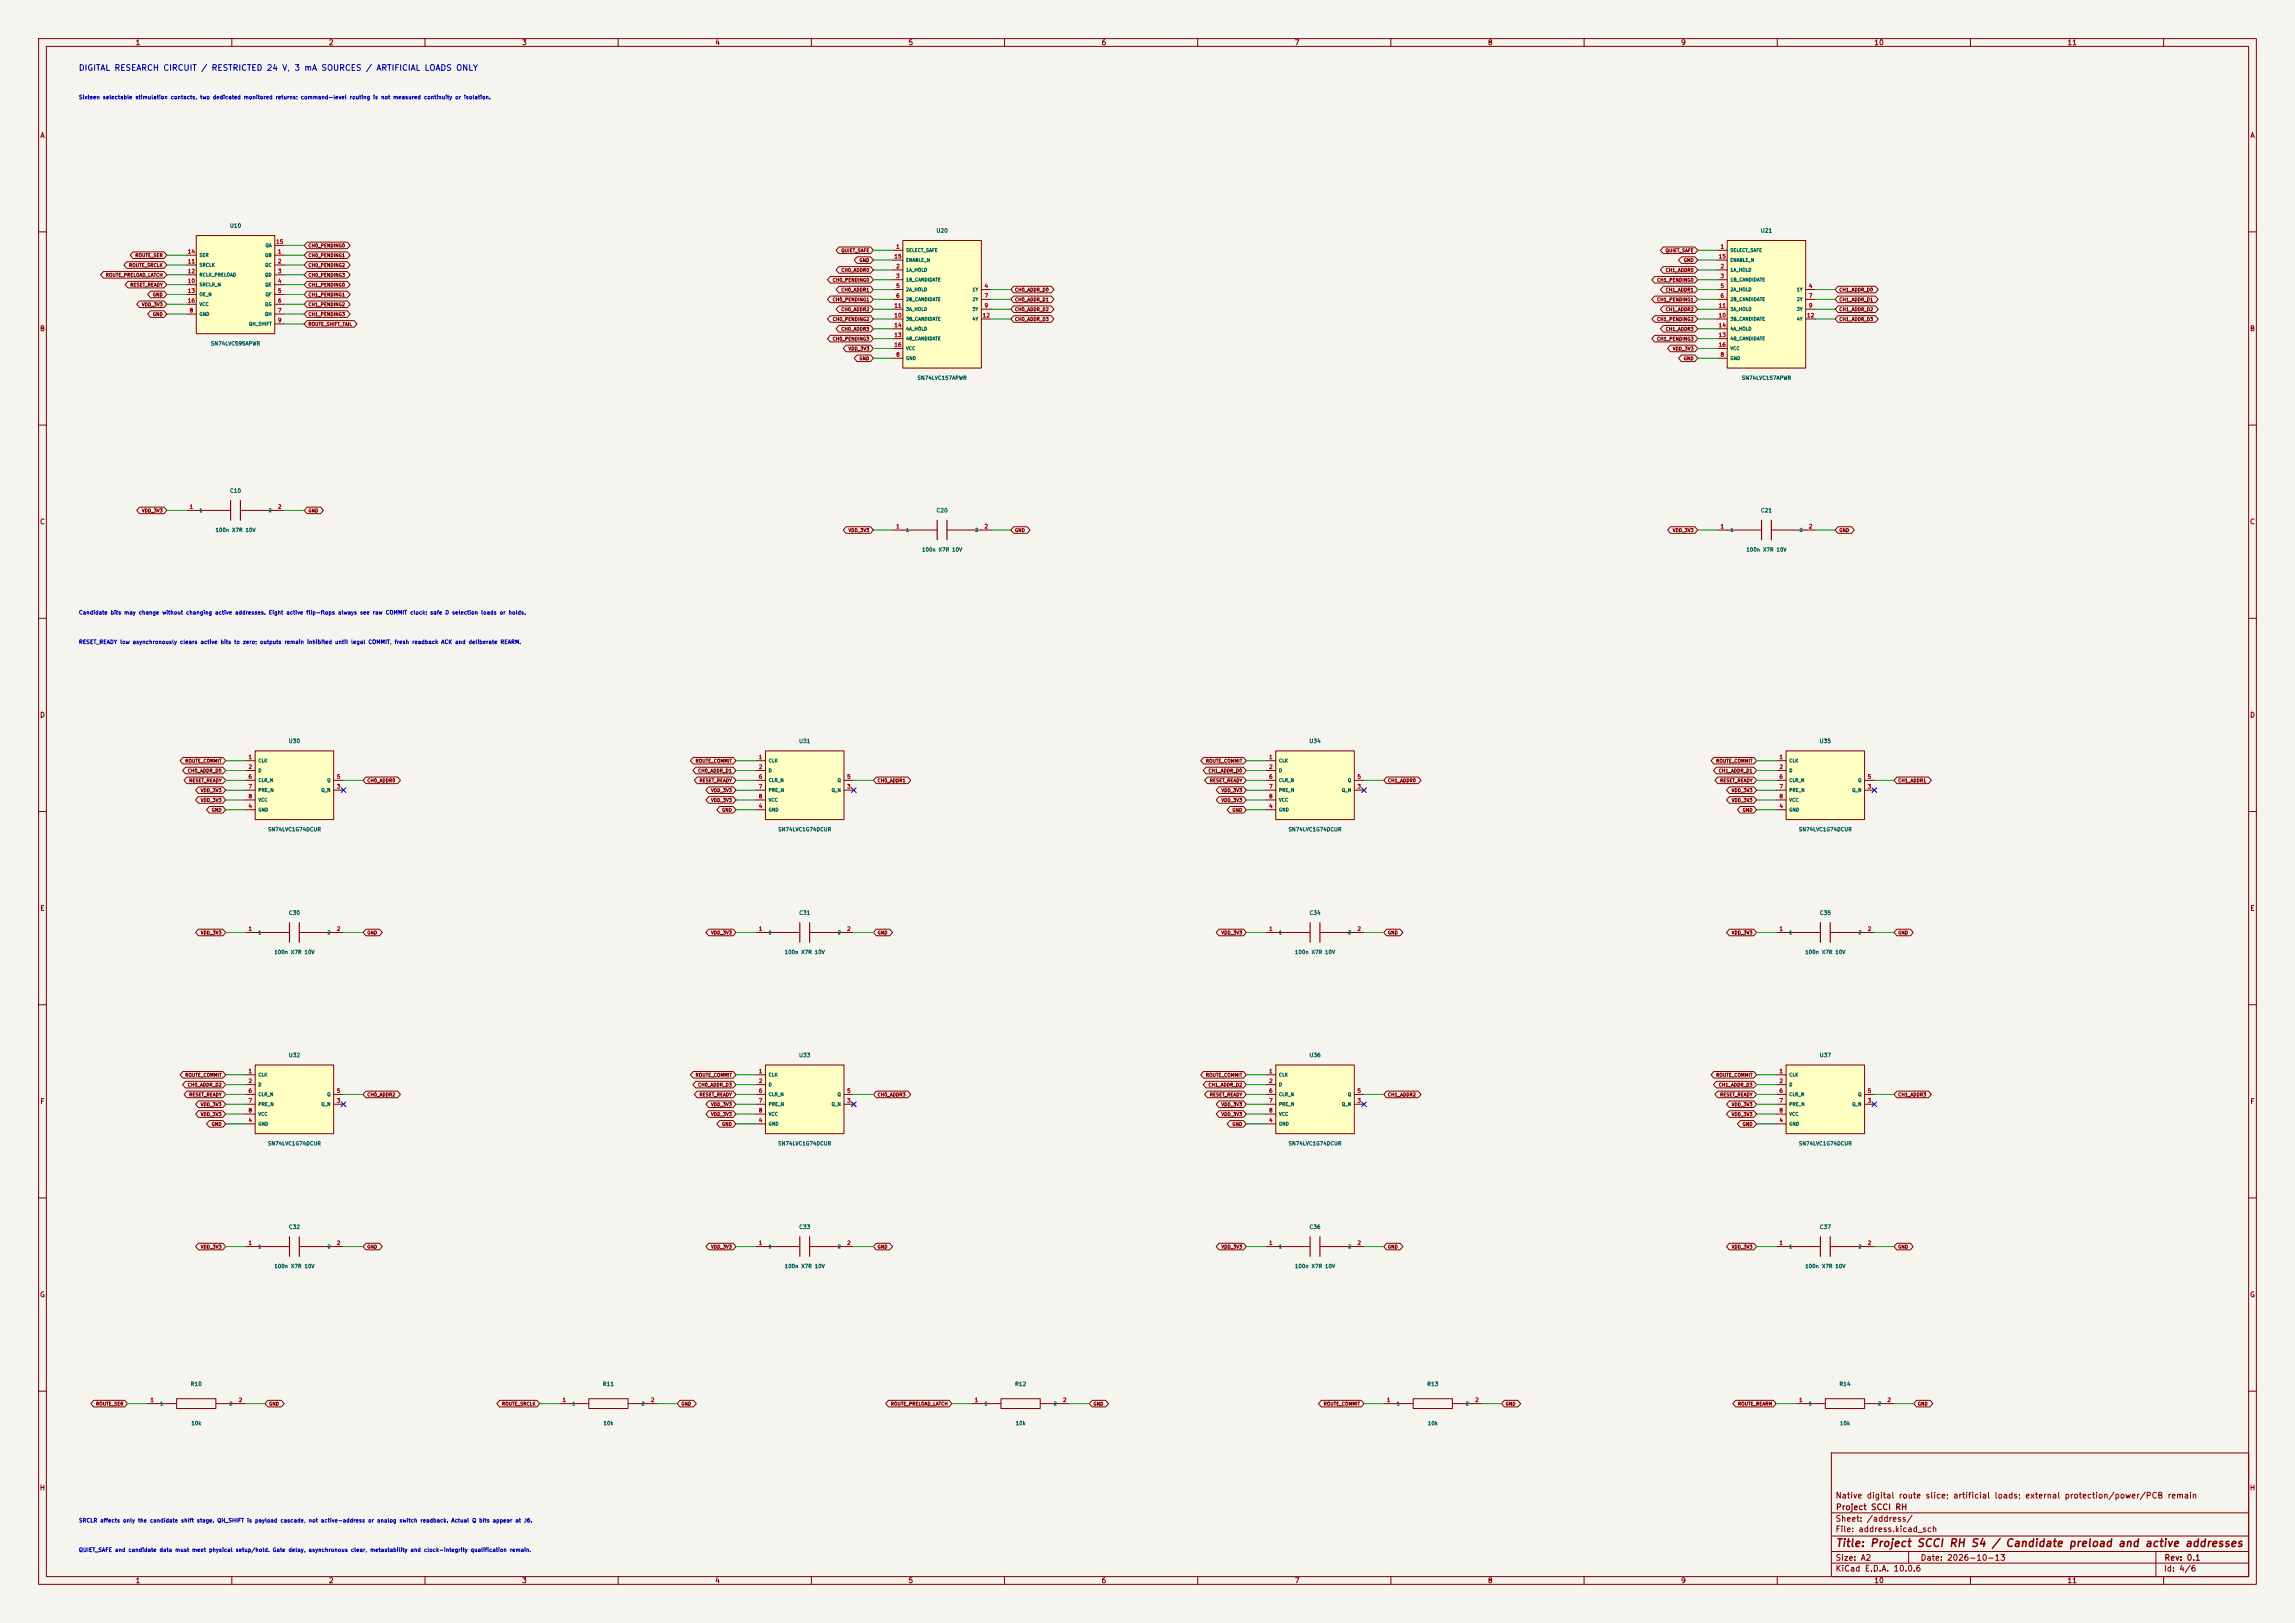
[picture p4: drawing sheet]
<svg xmlns="http://www.w3.org/2000/svg" width="594mm" height="420mm" viewBox="0 0 594 420" stroke-linecap="round" stroke-linejoin="round" font-family="sans-serif">
<defs><g id="words">
<text font-size="2" fill="#840000" x="475" y="400.8">Title: Project SCCI RH S4 / Candidate preload and active addresses</text>
<text font-size="1.5" fill="#0000c2" x="20.3" y="18.7">DIGITAL RESEARCH CIRCUIT / RESTRICTED 24 V, 3 mA SOURCES / ARTIFICIAL LOADS ONLY</text>
<g font-size="1.5" fill="#840000">
<text x="475" y="388.1">Native digital route slice; artificial loads; external protection/power/PCB remain</text>
<text x="475" y="394.1">Sheet: /address/</text>
<text x="475.1" y="391.1">Project SCCI RH</text>
<text x="475" y="396.8">File: address.kicad_sch</text>
<text x="475" y="407">KiCad E.D.A. 10.0.6</text>
<text x="475" y="404.2">Size: A2</text>
<text x="497" y="404.2">Date: 2026-10-13</text>
<text x="560" y="407">Id: 4/6</text>
<text x="560.1" y="404.2">Rev: 0.1</text>
</g>
<g font-size="1.3" fill="#840000">
<text x="35" y="12">1</text>
<text x="85" y="12">2</text>
<text x="135" y="12">3</text>
<text x="185" y="12">4</text>
<text x="235" y="12">5</text>
<text x="285" y="12">6</text>
<text x="335" y="12">7</text>
<text x="385" y="12">8</text>
<text x="435" y="12">9</text>
<text x="485" y="12">10</text>
<text x="535" y="12">11</text>
<text x="10.3" y="36">A</text>
<text x="582.3" y="36">A</text>
<text x="10.2" y="86">B</text>
<text x="582.2" y="86">B</text>
<text x="10.2" y="136">C</text>
<text x="582.2" y="136">C</text>
<text x="10.2" y="186">D</text>
<text x="582.2" y="186">D</text>
<text x="10.3" y="236">E</text>
<text x="582.3" y="236">E</text>
<text x="10.3" y="286">F</text>
<text x="582.3" y="286">F</text>
<text x="10.2" y="336">G</text>
<text x="582.2" y="336">G</text>
<text x="10.2" y="386">H</text>
<text x="582.2" y="386">H</text>
<text x="35" y="410">1</text>
<text x="85" y="410">2</text>
<text x="135" y="410">3</text>
<text x="185" y="410">4</text>
<text x="235" y="410">5</text>
<text x="285" y="410">6</text>
<text x="335" y="410">7</text>
<text x="385" y="410">8</text>
<text x="435" y="410">9</text>
<text x="485" y="410">10</text>
<text x="535" y="410">11</text>
</g>
<g font-size="1" fill="#0000c2">
<text x="20.3" y="25.9">Sixteen selectable stimulation contacts, two dedicated monitored returns; command-level routing is not measured continuity or isolation.</text>
<text x="20.3" y="159.3">Candidate bits may change without changing active addresses. Eight active flip-flops always see raw COMMIT clock; safe D selection loads or holds.</text>
<text x="20.3" y="166.9">RESET_READY low asynchronously clears active bits to zero; outputs remain inhibited until legal COMMIT, fresh readback ACK and deliberate REARM.</text>
<text x="20.3" y="394.2">SRCLR affects only the candidate shift stage. QH_SHIFT is payload cascade, not active-address or analog switch readback. Actual Q bits appear at J6.</text>
<text x="20.3" y="401.8">QUIET_SAFE and candidate data must meet physical setup/hold. Gate delay, asynchronous clear, metastability and clock-integrity qualification remain.</text>
</g>
<g font-size="1" fill="#006464">
<text x="59.4" y="59.2">U10</text>
<text x="242.3" y="60.4">U20</text>
<text x="455.6" y="60.4">U21</text>
<text x="54.5" y="89.6">SN74LVC595APWR</text>
<text x="237.4" y="98.5">SN74LVC157APWR</text>
<text x="450.7" y="98.5">SN74LVC157APWR</text>
<text x="59.4" y="127.8">C10</text>
<text x="55.7" y="137.9">100n X7R 10V</text>
<text x="242.3" y="132.8">C20</text>
<text x="455.6" y="132.8">C21</text>
<text x="238.5" y="143">100n X7R 10V</text>
<text x="451.9" y="143">100n X7R 10V</text>
<text x="74.6" y="192.5">U30</text>
<text x="206.7" y="192.5">U31</text>
<text x="338.8" y="192.5">U34</text>
<text x="470.9" y="192.5">U35</text>
<text x="69.2" y="215.3">SN74LVC1G74DCUR</text>
<text x="201.3" y="215.3">SN74LVC1G74DCUR</text>
<text x="333.4" y="215.3">SN74LVC1G74DCUR</text>
<text x="465.5" y="215.3">SN74LVC1G74DCUR</text>
<text x="74.6" y="237">C30</text>
<text x="206.7" y="237">C31</text>
<text x="338.8" y="237">C34</text>
<text x="470.9" y="237">C35</text>
<text x="70.9" y="247.1">100n X7R 10V</text>
<text x="203" y="247.1">100n X7R 10V</text>
<text x="335.1" y="247.1">100n X7R 10V</text>
<text x="467.1" y="247.1">100n X7R 10V</text>
<text x="74.6" y="273.8">U32</text>
<text x="206.7" y="273.8">U33</text>
<text x="338.8" y="273.8">U36</text>
<text x="470.9" y="273.8">U37</text>
<text x="69.2" y="296.6">SN74LVC1G74DCUR</text>
<text x="201.3" y="296.6">SN74LVC1G74DCUR</text>
<text x="333.4" y="296.6">SN74LVC1G74DCUR</text>
<text x="465.5" y="296.6">SN74LVC1G74DCUR</text>
<text x="74.6" y="318.3">C32</text>
<text x="206.7" y="318.3">C33</text>
<text x="338.8" y="318.3">C36</text>
<text x="470.9" y="318.3">C37</text>
<text x="70.9" y="328.4">100n X7R 10V</text>
<text x="203" y="328.4">100n X7R 10V</text>
<text x="335.1" y="328.4">100n X7R 10V</text>
<text x="467.1" y="328.4">100n X7R 10V</text>
<text x="49.2" y="358.9">R10</text>
<text x="155.9" y="358.9">R11</text>
<text x="262.6" y="358.9">R12</text>
<text x="369.3" y="358.9">R13</text>
<text x="476" y="358.9">R14</text>
<text x="49.4" y="369">10k</text>
<text x="156.1" y="369">10k</text>
<text x="262.8" y="369">10k</text>
<text x="369.5" y="369">10k</text>
<text x="476.1" y="369">10k</text>
</g>
<g font-size="1" fill="#a90000">
<text x="48.5" y="65.9">14</text>
<text x="71.3" y="63.3">15</text>
<text x="71.8" y="65.9">1</text>
<text x="231.8" y="64.6">1</text>
<text x="445.2" y="64.6">1</text>
<text x="48.5" y="68.4">11</text>
<text x="48.5" y="70.9">12</text>
<text x="71.8" y="68.4">2</text>
<text x="71.8" y="70.9">3</text>
<text x="231.4" y="67.1">15</text>
<text x="231.8" y="69.7">2</text>
<text x="444.7" y="67.1">15</text>
<text x="445.2" y="69.7">2</text>
<text x="48.5" y="73.5">10</text>
<text x="48.5" y="76">13</text>
<text x="71.8" y="73.5">4</text>
<text x="71.8" y="76">5</text>
<text x="231.8" y="72.2">3</text>
<text x="231.8" y="74.7">5</text>
<text x="231.8" y="77.3">6</text>
<text x="254.7" y="74.7">4</text>
<text x="254.7" y="77.3">7</text>
<text x="445.2" y="72.2">3</text>
<text x="445.2" y="74.7">5</text>
<text x="445.2" y="77.3">6</text>
<text x="468.1" y="74.7">4</text>
<text x="468.1" y="77.3">7</text>
<text x="48.5" y="78.6">16</text>
<text x="49" y="81.1">8</text>
<text x="71.8" y="78.6">6</text>
<text x="71.8" y="81.1">7</text>
<text x="71.8" y="83.6">9</text>
<text x="231.4" y="82.4">10</text>
<text x="231.4" y="79.8">11</text>
<text x="254.2" y="82.4">12</text>
<text x="254.7" y="79.8">9</text>
<text x="444.7" y="82.4">10</text>
<text x="444.7" y="79.8">11</text>
<text x="467.6" y="82.4">12</text>
<text x="468.1" y="79.8">9</text>
<text x="231.4" y="87.4">13</text>
<text x="231.4" y="84.9">14</text>
<text x="231.4" y="90">16</text>
<text x="444.7" y="87.4">13</text>
<text x="444.7" y="84.9">14</text>
<text x="444.7" y="90">16</text>
<text x="231.8" y="92.5">8</text>
<text x="445.2" y="92.5">8</text>
<text x="49" y="131.9">1</text>
<text x="71.8" y="131.9">2</text>
<text x="231.8" y="137">1</text>
<text x="254.7" y="137">2</text>
<text x="445.2" y="137">1</text>
<text x="468.1" y="137">2</text>
<text x="64.2" y="196.7">1</text>
<text x="196.3" y="196.7">1</text>
<text x="328.4" y="196.7">1</text>
<text x="460.4" y="196.7">1</text>
<text x="64.2" y="199.2">2</text>
<text x="64.2" y="201.7">6</text>
<text x="87.1" y="201.7">5</text>
<text x="196.3" y="199.2">2</text>
<text x="196.3" y="201.7">6</text>
<text x="219.1" y="201.7">5</text>
<text x="328.4" y="199.2">2</text>
<text x="328.4" y="201.7">6</text>
<text x="351.2" y="201.7">5</text>
<text x="460.4" y="199.2">2</text>
<text x="460.4" y="201.7">6</text>
<text x="483.3" y="201.7">5</text>
<text x="64.2" y="209.4">4</text>
<text x="64.2" y="204.3">7</text>
<text x="64.2" y="206.8">8</text>
<text x="87.1" y="204.3">3</text>
<text x="196.3" y="209.4">4</text>
<text x="196.3" y="204.3">7</text>
<text x="196.3" y="206.8">8</text>
<text x="219.1" y="204.3">3</text>
<text x="328.4" y="209.4">4</text>
<text x="328.4" y="204.3">7</text>
<text x="328.4" y="206.8">8</text>
<text x="351.2" y="204.3">3</text>
<text x="460.4" y="209.4">4</text>
<text x="460.4" y="204.3">7</text>
<text x="460.4" y="206.8">8</text>
<text x="483.3" y="204.3">3</text>
<text x="64.2" y="241.1">1</text>
<text x="87.1" y="241.1">2</text>
<text x="196.3" y="241.1">1</text>
<text x="219.1" y="241.1">2</text>
<text x="328.4" y="241.1">1</text>
<text x="351.2" y="241.1">2</text>
<text x="460.4" y="241.1">1</text>
<text x="483.3" y="241.1">2</text>
<text x="64.2" y="277.9">1</text>
<text x="64.2" y="280.5">2</text>
<text x="196.3" y="277.9">1</text>
<text x="196.3" y="280.5">2</text>
<text x="328.4" y="277.9">1</text>
<text x="328.4" y="280.5">2</text>
<text x="460.4" y="277.9">1</text>
<text x="460.4" y="280.5">2</text>
<text x="64.2" y="283">6</text>
<text x="64.2" y="285.6">7</text>
<text x="87.1" y="285.6">3</text>
<text x="87.1" y="283">5</text>
<text x="196.3" y="283">6</text>
<text x="196.3" y="285.6">7</text>
<text x="219.1" y="285.6">3</text>
<text x="219.1" y="283">5</text>
<text x="328.4" y="283">6</text>
<text x="328.4" y="285.6">7</text>
<text x="351.2" y="285.6">3</text>
<text x="351.2" y="283">5</text>
<text x="460.4" y="283">6</text>
<text x="460.4" y="285.6">7</text>
<text x="483.3" y="285.6">3</text>
<text x="483.3" y="283">5</text>
<text x="64.2" y="290.6">4</text>
<text x="64.2" y="288.1">8</text>
<text x="196.3" y="290.6">4</text>
<text x="196.3" y="288.1">8</text>
<text x="328.4" y="290.6">4</text>
<text x="328.4" y="288.1">8</text>
<text x="460.4" y="290.6">4</text>
<text x="460.4" y="288.1">8</text>
<text x="64.2" y="322.4">1</text>
<text x="87.1" y="322.4">2</text>
<text x="196.3" y="322.4">1</text>
<text x="219.1" y="322.4">2</text>
<text x="328.4" y="322.4">1</text>
<text x="351.2" y="322.4">2</text>
<text x="460.4" y="322.4">1</text>
<text x="483.3" y="322.4">2</text>
<text x="38.8" y="363">1</text>
<text x="61.7" y="363">2</text>
<text x="145.5" y="363">1</text>
<text x="168.3" y="363">2</text>
<text x="252.2" y="363">1</text>
<text x="275" y="363">2</text>
<text x="358.8" y="363">1</text>
<text x="381.7" y="363">2</text>
<text x="465.5" y="363">1</text>
<text x="488.4" y="363">2</text>
</g>
<g font-size=".9" fill="#006464">
<text x="68.6" y="64.1">QA</text>
<text x="234.4" y="65.4">SELECT_SAFE</text>
<text x="447.8" y="65.4">SELECT_SAFE</text>
<text x="51.5" y="69.2">SRCLK</text>
<text x="51.5" y="71.8">RCLK_PRELOAD</text>
<text x="51.5" y="66.7">SER</text>
<text x="68.5" y="66.7">QB</text>
<text x="68.5" y="69.2">QC</text>
<text x="68.5" y="71.8">QD</text>
<text x="234.4" y="70.5">1A_HOLD</text>
<text x="234.4" y="68">ENABLE_N</text>
<text x="447.8" y="70.5">1A_HOLD</text>
<text x="447.8" y="68">ENABLE_N</text>
<text x="51.5" y="74.3">SRCLR_N</text>
<text x="51.5" y="76.8">OE_N</text>
<text x="68.6" y="74.3">QE</text>
<text x="68.6" y="76.8">QF</text>
<text x="234.4" y="73">1B_CANDIDATE</text>
<text x="234.4" y="75.6">2A_HOLD</text>
<text x="251.6" y="75.6">1Y</text>
<text x="447.8" y="73">1B_CANDIDATE</text>
<text x="447.8" y="75.6">2A_HOLD</text>
<text x="464.9" y="75.6">1Y</text>
<text x="51.5" y="81.9">GND</text>
<text x="51.5" y="79.4">VCC</text>
<text x="68.5" y="81.9">QH</text>
<text x="68.5" y="79.4">QG</text>
<text x="234.4" y="78.1">2B_CANDIDATE</text>
<text x="234.4" y="83.2">3B_CANDIDATE</text>
<text x="234.4" y="80.7">3A_HOLD</text>
<text x="251.6" y="78.1">2Y</text>
<text x="251.6" y="80.7">3Y</text>
<text x="251.6" y="83.2">4Y</text>
<text x="447.8" y="78.1">2B_CANDIDATE</text>
<text x="447.8" y="83.2">3B_CANDIDATE</text>
<text x="447.8" y="80.7">3A_HOLD</text>
<text x="464.9" y="78.1">2Y</text>
<text x="464.9" y="80.7">3Y</text>
<text x="464.9" y="83.2">4Y</text>
<text x="64.3" y="84.5">QH_SHIFT</text>
<text x="234.4" y="88.3">4B_CANDIDATE</text>
<text x="234.4" y="85.7">4A_HOLD</text>
<text x="447.8" y="88.3">4B_CANDIDATE</text>
<text x="447.8" y="85.7">4A_HOLD</text>
<text x="234.4" y="93.4">GND</text>
<text x="234.4" y="90.8">VCC</text>
<text x="447.8" y="93.4">GND</text>
<text x="447.8" y="90.8">VCC</text>
<text x="51.5" y="132.7">1</text>
<text x="69.4" y="132.7">2</text>
<text x="234.4" y="137.8">1</text>
<text x="252.3" y="137.8">2</text>
<text x="447.8" y="137.8">1</text>
<text x="465.7" y="137.8">2</text>
<text x="66.8" y="197.5">CLK</text>
<text x="198.8" y="197.5">CLK</text>
<text x="330.9" y="197.5">CLK</text>
<text x="463" y="197.5">CLK</text>
<text x="66.8" y="200">D</text>
<text x="66.8" y="202.6">CLR_N</text>
<text x="84.6" y="202.6">Q</text>
<text x="198.8" y="200">D</text>
<text x="198.8" y="202.6">CLR_N</text>
<text x="216.7" y="202.6">Q</text>
<text x="330.9" y="200">D</text>
<text x="330.9" y="202.6">CLR_N</text>
<text x="348.7" y="202.6">Q</text>
<text x="463" y="200">D</text>
<text x="463" y="202.6">CLR_N</text>
<text x="480.8" y="202.6">Q</text>
<text x="66.8" y="205.1">PRE_N</text>
<text x="66.8" y="207.7">VCC</text>
<text x="83" y="205.1">Q_N</text>
<text x="198.8" y="205.1">PRE_N</text>
<text x="198.8" y="207.7">VCC</text>
<text x="215.1" y="205.1">Q_N</text>
<text x="330.9" y="205.1">PRE_N</text>
<text x="330.9" y="207.7">VCC</text>
<text x="347.2" y="205.1">Q_N</text>
<text x="463" y="205.1">PRE_N</text>
<text x="463" y="207.7">VCC</text>
<text x="479.3" y="205.1">Q_N</text>
<text x="66.8" y="210.2">GND</text>
<text x="198.8" y="210.2">GND</text>
<text x="330.9" y="210.2">GND</text>
<text x="463" y="210.2">GND</text>
<text x="66.8" y="241.9">1</text>
<text x="84.7" y="241.9">2</text>
<text x="198.8" y="241.9">1</text>
<text x="216.7" y="241.9">2</text>
<text x="330.9" y="241.9">1</text>
<text x="348.8" y="241.9">2</text>
<text x="463" y="241.9">1</text>
<text x="480.9" y="241.9">2</text>
<text x="66.8" y="278.8">CLK</text>
<text x="66.8" y="281.3">D</text>
<text x="198.8" y="278.8">CLK</text>
<text x="198.8" y="281.3">D</text>
<text x="330.9" y="278.8">CLK</text>
<text x="330.9" y="281.3">D</text>
<text x="463" y="278.8">CLK</text>
<text x="463" y="281.3">D</text>
<text x="66.8" y="283.9">CLR_N</text>
<text x="66.8" y="286.4">PRE_N</text>
<text x="83" y="286.4">Q_N</text>
<text x="84.6" y="283.9">Q</text>
<text x="198.8" y="283.9">CLR_N</text>
<text x="198.8" y="286.4">PRE_N</text>
<text x="215.1" y="286.4">Q_N</text>
<text x="216.7" y="283.9">Q</text>
<text x="330.9" y="283.9">CLR_N</text>
<text x="330.9" y="286.4">PRE_N</text>
<text x="347.2" y="286.4">Q_N</text>
<text x="348.7" y="283.9">Q</text>
<text x="463" y="283.9">CLR_N</text>
<text x="463" y="286.4">PRE_N</text>
<text x="479.3" y="286.4">Q_N</text>
<text x="480.8" y="283.9">Q</text>
<text x="66.8" y="291.5">GND</text>
<text x="66.8" y="288.9">VCC</text>
<text x="198.8" y="291.5">GND</text>
<text x="198.8" y="288.9">VCC</text>
<text x="330.9" y="291.5">GND</text>
<text x="330.9" y="288.9">VCC</text>
<text x="463" y="291.5">GND</text>
<text x="463" y="288.9">VCC</text>
<text x="66.8" y="323.2">1</text>
<text x="84.7" y="323.2">2</text>
<text x="198.8" y="323.2">1</text>
<text x="216.7" y="323.2">2</text>
<text x="330.9" y="323.2">1</text>
<text x="348.8" y="323.2">2</text>
<text x="463" y="323.2">1</text>
<text x="480.9" y="323.2">2</text>
<text x="41.4" y="363.9">1</text>
<text x="59.3" y="363.9">2</text>
<text x="148" y="363.9">1</text>
<text x="165.9" y="363.9">2</text>
<text x="254.7" y="363.9">1</text>
<text x="272.6" y="363.9">2</text>
<text x="361.4" y="363.9">1</text>
<text x="379.3" y="363.9">2</text>
<text x="468.1" y="363.9">1</text>
<text x="486" y="363.9">2</text>
</g>
<g font-size=".9" fill="#840000">
<text x="79.7" y="64.2">CH0_PENDING0</text>
<text x="217.6" y="65.5">QUIET_SAFE</text>
<text x="431" y="65.5">QUIET_SAFE</text>
<text x="27.3" y="71.8">ROUTE_PRELOAD_LATCH</text>
<text x="33.3" y="69.3">ROUTE_SRCLK</text>
<text x="34.9" y="66.7">ROUTE_SER</text>
<text x="79.7" y="66.7">CH0_PENDING1</text>
<text x="79.7" y="69.3">CH0_PENDING2</text>
<text x="79.7" y="71.8">CH0_PENDING3</text>
<text x="217.6" y="70.6">CH0_ADDR0</text>
<text x="222.3" y="68">GND</text>
<text x="431" y="70.6">CH1_ADDR0</text>
<text x="435.7" y="68">GND</text>
<text x="33.6" y="74.4">RESET_READY</text>
<text x="39.4" y="76.9">GND</text>
<text x="79.7" y="74.4">CH1_PENDING0</text>
<text x="79.7" y="76.9">CH1_PENDING1</text>
<text x="215.4" y="73.1">CH0_PENDING0</text>
<text x="217.6" y="75.6">CH0_ADDR1</text>
<text x="262.6" y="75.6">CH0_ADDR_D0</text>
<text x="428.8" y="73.1">CH1_PENDING0</text>
<text x="431" y="75.6">CH1_ADDR1</text>
<text x="476" y="75.6">CH1_ADDR_D0</text>
<text x="36.6" y="79.4">VDD_3V3</text>
<text x="39.4" y="82">GND</text>
<text x="79.7" y="79.4">CH1_PENDING2</text>
<text x="79.7" y="82">CH1_PENDING3</text>
<text x="215.4" y="78.2">CH0_PENDING1</text>
<text x="215.4" y="83.3">CH0_PENDING2</text>
<text x="217.6" y="80.7">CH0_ADDR2</text>
<text x="262.6" y="78.2">CH0_ADDR_D1</text>
<text x="262.6" y="80.7">CH0_ADDR_D2</text>
<text x="262.6" y="83.3">CH0_ADDR_D3</text>
<text x="428.8" y="78.2">CH1_PENDING1</text>
<text x="428.8" y="83.3">CH1_PENDING2</text>
<text x="431" y="80.7">CH1_ADDR2</text>
<text x="476" y="78.2">CH1_ADDR_D1</text>
<text x="476" y="80.7">CH1_ADDR_D2</text>
<text x="476" y="83.3">CH1_ADDR_D3</text>
<text x="79.7" y="84.5">ROUTE_SHIFT_TAIL</text>
<text x="215.4" y="88.3">CH0_PENDING3</text>
<text x="217.6" y="85.8">CH0_ADDR3</text>
<text x="428.8" y="88.3">CH1_PENDING3</text>
<text x="431" y="85.8">CH1_ADDR3</text>
<text x="219.5" y="90.9">VDD_3V3</text>
<text x="222.3" y="93.4">GND</text>
<text x="432.9" y="90.9">VDD_3V3</text>
<text x="435.7" y="93.4">GND</text>
<text x="36.6" y="132.8">VDD_3V3</text>
<text x="79.7" y="132.8">GND</text>
<text x="219.5" y="137.9">VDD_3V3</text>
<text x="262.6" y="137.9">GND</text>
<text x="432.9" y="137.9">VDD_3V3</text>
<text x="476" y="137.9">GND</text>
<text x="47.8" y="197.6">ROUTE_COMMIT</text>
<text x="179.9" y="197.6">ROUTE_COMMIT</text>
<text x="312" y="197.6">ROUTE_COMMIT</text>
<text x="444.1" y="197.6">ROUTE_COMMIT</text>
<text x="48.5" y="200.1">CH0_ADDR_D0</text>
<text x="48.9" y="202.6">RESET_READY</text>
<text x="95" y="202.6">CH0_ADDR0</text>
<text x="180.6" y="200.1">CH0_ADDR_D1</text>
<text x="180.9" y="202.6">RESET_READY</text>
<text x="227" y="202.6">CH0_ADDR1</text>
<text x="312.7" y="200.1">CH1_ADDR_D0</text>
<text x="313" y="202.6">RESET_READY</text>
<text x="359.1" y="202.6">CH1_ADDR0</text>
<text x="444.7" y="200.1">CH1_ADDR_D1</text>
<text x="445.1" y="202.6">RESET_READY</text>
<text x="491.2" y="202.6">CH1_ADDR1</text>
<text x="51.9" y="205.2">VDD_3V3</text>
<text x="51.9" y="207.7">VDD_3V3</text>
<text x="183.9" y="205.2">VDD_3V3</text>
<text x="183.9" y="207.7">VDD_3V3</text>
<text x="316" y="205.2">VDD_3V3</text>
<text x="316" y="207.7">VDD_3V3</text>
<text x="448.1" y="205.2">VDD_3V3</text>
<text x="448.1" y="207.7">VDD_3V3</text>
<text x="54.7" y="210.3">GND</text>
<text x="186.8" y="210.3">GND</text>
<text x="318.8" y="210.3">GND</text>
<text x="450.9" y="210.3">GND</text>
<text x="51.9" y="242">VDD_3V3</text>
<text x="95" y="242">GND</text>
<text x="183.9" y="242">VDD_3V3</text>
<text x="227" y="242">GND</text>
<text x="316" y="242">VDD_3V3</text>
<text x="359.1" y="242">GND</text>
<text x="448.1" y="242">VDD_3V3</text>
<text x="491.2" y="242">GND</text>
<text x="47.8" y="278.8">ROUTE_COMMIT</text>
<text x="48.5" y="281.4">CH0_ADDR_D2</text>
<text x="179.9" y="278.8">ROUTE_COMMIT</text>
<text x="180.6" y="281.4">CH0_ADDR_D3</text>
<text x="312" y="278.8">ROUTE_COMMIT</text>
<text x="312.7" y="281.4">CH1_ADDR_D2</text>
<text x="444.1" y="278.8">ROUTE_COMMIT</text>
<text x="444.7" y="281.4">CH1_ADDR_D3</text>
<text x="48.9" y="283.9">RESET_READY</text>
<text x="51.9" y="286.5">VDD_3V3</text>
<text x="95" y="283.9">CH0_ADDR2</text>
<text x="180.9" y="283.9">RESET_READY</text>
<text x="183.9" y="286.5">VDD_3V3</text>
<text x="227" y="283.9">CH0_ADDR3</text>
<text x="313" y="283.9">RESET_READY</text>
<text x="316" y="286.5">VDD_3V3</text>
<text x="359.1" y="283.9">CH1_ADDR2</text>
<text x="445.1" y="283.9">RESET_READY</text>
<text x="448.1" y="286.5">VDD_3V3</text>
<text x="491.2" y="283.9">CH1_ADDR3</text>
<text x="51.9" y="289">VDD_3V3</text>
<text x="54.7" y="291.5">GND</text>
<text x="183.9" y="289">VDD_3V3</text>
<text x="186.8" y="291.5">GND</text>
<text x="316" y="289">VDD_3V3</text>
<text x="318.8" y="291.5">GND</text>
<text x="448.1" y="289">VDD_3V3</text>
<text x="450.9" y="291.5">GND</text>
<text x="51.9" y="323.3">VDD_3V3</text>
<text x="95" y="323.3">GND</text>
<text x="183.9" y="323.3">VDD_3V3</text>
<text x="227" y="323.3">GND</text>
<text x="316" y="323.3">VDD_3V3</text>
<text x="359.1" y="323.3">GND</text>
<text x="448.1" y="323.3">VDD_3V3</text>
<text x="491.2" y="323.3">GND</text>
<text x="24.8" y="363.9">ROUTE_SER</text>
<text x="69.6" y="363.9">GND</text>
<text x="129.8" y="363.9">ROUTE_SRCLK</text>
<text x="176.2" y="363.9">GND</text>
<text x="230.5" y="363.9">ROUTE_PRELOAD_LATCH</text>
<text x="282.9" y="363.9">GND</text>
<text x="342.5" y="363.9">ROUTE_COMMIT</text>
<text x="389.6" y="363.9">GND</text>
<text x="449.7" y="363.9">ROUTE_REARM</text>
<text x="496.3" y="363.9">GND</text>
</g>
</g></defs>
<path d="M0 0h594v420h-594z" fill="#f5f4ef" stroke="#f5f4ef" stroke-width=".26"/>
<g fill="none" stroke="#840000" stroke-width=".26">
<path d="M10 10h574v400h-574zM12 12h570v396h-570zM60 10v2M110 10v2M160 10v2M210 10v2M260 10v2M310 10v2M360 10v2M410 10v2M460 10v2M510 10v2"/>
<path d="M560 10v2M10 60h2M582 60h2M10 110h2M582 110h2M10 160h2M582 160h2M10 210h2M582 210h2M10 260h2M582 260h2M10 310h2"/>
<path d="M582 310h2M10 360h2M474 376h108v32h-108zM582 360h2M474 397.5h108M474 391.5h108M60 408v2M110 408v2M160 408v2M210 408v2M260 408v2M310 408v2"/>
<path d="M360 408v2M410 408v2M460 408v2M474 404.5h108M474 401.5h108M494 401.5v3M510 408v2M558 401.5v6.5M560 408v2"/>
</g>
<path d="M66 275.6h20.4v17.8h-20.4z" fill="#ffffc2"/>
<g fill="none" stroke="#840000" stroke-width=".26">
<path d="M444.5 137.2h11.4M458.5 137.2h11.4M63.5 278.1h2.5M66 275.6h20.4v17.8h-20.4zM63.5 280.7h2.5M63.5 285.8h2.5M63.5 290.8h2.5M63.5 283.2h2.5M63.5 288.3h2.5M86.4 285.8h2.5M86.4 283.2h2.5M459.7 322.6h11.5"/>
<path d="M473.7 322.6h11.4"/>
</g>
<path d="M455.9 134.6v5.1M458.5 134.6v5.1M471.2 320v5.1M473.7 320v5.1" fill="none" stroke="#840000" stroke-width=".3"/>
<path d="M198.1 194.3h20.3v17.8h-20.3z" fill="#ffffc2"/>
<path d="M195.6 196.9h2.5M195.6 199.4h2.5M198.1 194.3h20.3v17.8h-20.3zM195.6 204.5h2.5M195.6 209.6h2.5M195.6 201.9h2.5M195.6 207h2.5M218.4 204.5h2.6M218.4 201.9h2.6" fill="none" stroke="#840000" stroke-width=".26"/>
<path d="M462.3 275.6h20.3v17.8h-20.3z" fill="#ffffc2"/>
<g fill="none" stroke="#840000" stroke-width=".26">
<path d="M48.3 132.1h11.4M62.2 132.1h11.5M459.7 241.3h11.5M473.7 241.3h11.4M459.7 278.1h2.6M462.3 275.6h20.3v17.8h-20.3zM459.7 280.7h2.6M459.7 285.8h2.6M459.7 290.8h2.6M459.7 283.2h2.6M459.7 288.3h2.6M482.6 285.8h2.5"/>
<path d="M482.6 283.2h2.5M195.6 322.6h11.4M209.5 322.6h11.5"/>
</g>
<path d="M59.7 129.5v5.1M62.2 129.5v5.1M471.2 238.8v5M473.7 238.8v5M207 320v5.1M209.5 320v5.1" fill="none" stroke="#840000" stroke-width=".3"/>
<path d="M447 62.2h20.4v33.1h-20.4z" fill="#ffffc2"/>
<g fill="none" stroke="#840000" stroke-width=".26">
<path d="M444.5 64.8h2.5M444.5 69.9h2.5M444.5 72.4h2.5M444.5 74.9h2.5M444.5 77.5h2.5M444.5 67.3h2.5M447 62.2h20.4v33.1h-20.4zM467.4 74.9h2.5M467.4 77.5h2.5M444.5 92.7h2.5M444.5 80h2.5M444.5 82.6h2.5"/>
<path d="M444.5 87.6h2.5M444.5 85.1h2.5M444.5 90.2h2.5M467.4 80h2.5M467.4 82.6h2.5M195.6 241.3h11.4M209.5 241.3h11.5M358.1 363.2h7.7M365.8 362h10.1v2.5h-10.1zM375.9 363.2h7.6"/>
</g>
<path d="M207 238.8v5M209.5 238.8v5" fill="none" stroke="#840000" stroke-width=".3"/>
<path d="M66 194.3h20.4v17.8h-20.4z" fill="#ffffc2"/>
<path d="M63.5 196.9h2.5M63.5 199.4h2.5M66 194.3h20.4v17.8h-20.4zM63.5 204.5h2.5M63.5 209.6h2.5M63.5 201.9h2.5M63.5 207h2.5M86.4 204.5h2.5M86.4 201.9h2.5" fill="none" stroke="#840000" stroke-width=".26"/>
<path d="M233.7 62.2h20.3v33.1h-20.3z" fill="#ffffc2"/>
<g fill="none" stroke="#840000" stroke-width=".26">
<path d="M231.1 64.8h2.6M231.1 69.9h2.6M231.1 72.4h2.6M231.1 74.9h2.6M231.1 77.5h2.6M231.1 67.3h2.6M233.7 62.2h20.3v33.1h-20.3zM254 74.9h2.5M254 77.5h2.5M231.1 92.7h2.6M231.1 80h2.6M231.1 82.6h2.6"/>
<path d="M231.1 87.6h2.6M231.1 85.1h2.6M231.1 90.2h2.6M254 80h2.5M254 82.6h2.5M327.7 322.6h11.4M341.6 322.6h11.5"/>
</g>
<path d="M339.1 320v5.1M341.6 320v5.1" fill="none" stroke="#840000" stroke-width=".3"/>
<path d="M330.2 275.6h20.3v17.8h-20.3z" fill="#ffffc2"/>
<g fill="none" stroke="#840000" stroke-width=".26">
<path d="M327.7 241.3h11.4M341.6 241.3h11.5M327.7 278.1h2.5M330.2 275.6h20.3v17.8h-20.3zM327.7 280.7h2.5M327.7 285.8h2.5M327.7 290.8h2.5M327.7 283.2h2.5M327.7 288.3h2.5M350.5 285.8h2.6M350.5 283.2h2.6M251.5 363.2h7.6"/>
<path d="M259.1 362h10.1v2.5h-10.1zM269.2 363.2h7.7"/>
</g>
<path d="M339.1 238.8v5M341.6 238.8v5" fill="none" stroke="#840000" stroke-width=".3"/>
<path d="M330.2 194.3h20.3v17.8h-20.3z" fill="#ffffc2"/>
<g fill="none" stroke="#840000" stroke-width=".26">
<path d="M327.7 196.9h2.5M327.7 199.4h2.5M330.2 194.3h20.3v17.8h-20.3zM327.7 204.5h2.5M327.7 209.6h2.5M327.7 201.9h2.5M327.7 207h2.5M350.5 204.5h2.6M350.5 201.9h2.6M63.5 241.3h11.4M77.5 241.3h11.4M38.1 363.2h7.6"/>
<path d="M45.7 362h10.2v2.5h-10.2zM55.9 363.2h7.6M464.8 363.2h7.6M472.4 362h10.2v2.5h-10.2zM482.6 363.2h7.6"/>
</g>
<path d="M74.9 238.8v5M77.5 238.8v5" fill="none" stroke="#840000" stroke-width=".3"/>
<path d="M198.1 275.6h20.3v17.8h-20.3z" fill="#ffffc2"/>
<g fill="none" stroke="#840000" stroke-width=".26">
<path d="M231.1 137.2h11.5M245.1 137.2h11.4M195.6 278.1h2.5M198.1 275.6h20.3v17.8h-20.3zM195.6 280.7h2.5M195.6 285.8h2.5M195.6 290.8h2.5M195.6 283.2h2.5M195.6 288.3h2.5M218.4 285.8h2.6M218.4 283.2h2.6M63.5 322.6h11.4"/>
<path d="M77.5 322.6h11.4"/>
</g>
<path d="M242.6 134.6v5.1M245.1 134.6v5.1M74.9 320v5.1M77.5 320v5.1" fill="none" stroke="#840000" stroke-width=".3"/>
<path d="M462.3 194.3h20.3v17.8h-20.3z" fill="#ffffc2"/>
<path d="M459.7 196.9h2.6M459.7 199.4h2.6M462.3 194.3h20.3v17.8h-20.3zM459.7 204.5h2.6M459.7 209.6h2.6M459.7 201.9h2.6M459.7 207h2.6M482.6 204.5h2.5M482.6 201.9h2.5" fill="none" stroke="#840000" stroke-width=".26"/>
<path d="M50.8 61h20.3v25.4h-20.3z" fill="#ffffc2"/>
<g fill="none" stroke="#840000" stroke-width=".26">
<path d="M26.8 70.3h15.6l.8 .8-.8 .9h-15.6l-.8-.9zM32.8 67.7h9.6l.8 .9-.8 .8h-9.6l-.7-.8zM33.1 72.8h9.3l.8 .9-.8 .8h-9.3l-.7-.8zM34.4 65.2h8l.8 .8-.8 .9h-8l-.7-.9zM36.1 77.9h6.3l.8 .8-.8 .9h-6.3l-.7-.9zM39 75.3h3.4l.8 .9-.8 .9h-3.4l-.8-.9zM48.3 66h2.5M48.3 68.6h2.5M48.3 71.1h2.5M48.3 73.7h2.5M48.3 76.2h2.5M48.3 78.7h2.5"/>
<path d="M50.8 61h20.3v25.4h-20.3zM71.1 66h2.6M71.1 68.6h2.6M71.1 71.1h2.6M71.1 73.7h2.6M71.1 76.2h2.6M71.1 78.7h2.6M71.1 63.5h2.6M79.5 62.6h10.4l.7 .9-.7 .9h-10.4l-.8-.9zM79.5 65.2h10.4l.7 .8-.7 .9h-10.4l-.8-.9zM79.5 67.7h10.4l.7 .9-.7 .8h-10.4l-.8-.8zM79.5 70.3h10.4l.7 .8-.7 .9h-10.4l-.8-.9z"/>
<path d="M79.5 72.8h10.4l.7 .9-.7 .8h-10.4l-.8-.8zM79.5 75.3h10.4l.7 .9-.7 .9h-10.4l-.8-.9zM79.5 77.9h10.4l.7 .8-.7 .9h-10.4l-.8-.9zM214.9 71.5h10.4l.8 .9-.8 .8h-10.4l-.7-.8zM214.9 76.6h10.4l.8 .9-.8 .8h-10.4l-.7-.8zM217.1 63.9h8.2l.8 .9-.8 .8h-8.2l-.7-.8zM217.1 69h8.2l.8 .9-.8 .8h-8.2l-.7-.8zM217.1 74.1h8.2l.8 .8-.8 .9h-8.2l-.7-.9zM217.1 79.2h8.2l.8 .8-.8 .9h-8.2l-.7-.9zM221.8 66.5h3.5l.8 .8-.8 .9h-3.5l-.7-.9zM262.4 74.1h9.6l.8 .8-.8 .9h-9.6l-.8-.9zM262.4 76.6h9.6l.8 .9-.8 .8h-9.6l-.8-.8z"/>
<path d="M262.4 79.2h9.6l.8 .8-.8 .9h-9.6l-.8-.9zM428.3 71.5h10.4l.7 .9-.7 .8h-10.4l-.8-.8zM428.3 76.6h10.4l.7 .9-.7 .8h-10.4l-.8-.8zM430.5 69h8.2l.7 .9-.7 .8h-8.2l-.7-.8zM430.5 74.1h8.2l.7 .8-.7 .9h-8.2l-.7-.9zM430.5 79.2h8.2l.7 .8-.7 .9h-8.2l-.7-.9zM430.5 63.9h8.2l.7 .9-.7 .8h-8.2l-.7-.8zM435.2 66.5h3.5l.7 .8-.7 .9h-3.5l-.8-.9zM475.7 74.1h9.7l.7 .8-.7 .9h-9.7l-.7-.9zM475.7 76.6h9.7l.7 .9-.7 .8h-9.7l-.7-.8zM475.7 79.2h9.7l.7 .8-.7 .9h-9.7l-.7-.9zM39 80.4h3.4l.8 .9-.8 .8h-3.4l-.8-.8z"/>
<path d="M48.3 81.3h2.5M71.1 81.3h2.6M71.1 83.8h2.6M79.5 80.4h10.4l.7 .9-.7 .8h-10.4l-.8-.8zM79.5 83h12.2l.7 .8-.7 .9h-12.2l-.8-.9zM214.9 81.7h10.4l.8 .9-.8 .8h-10.4l-.7-.8zM214.9 86.8h10.4l.8 .8-.8 .9h-10.4l-.7-.9zM217.1 84.2h8.2l.8 .9-.8 .8h-8.2l-.7-.8zM219 89.3h6.3l.8 .9-.8 .8h-6.3l-.7-.8zM221.8 91.9h3.5l.8 .8-.8 .9h-3.5l-.7-.9zM262.4 81.7h9.6l.8 .9-.8 .8h-9.6l-.8-.8zM428.3 81.7h10.4l.7 .9-.7 .8h-10.4l-.8-.8z"/>
<path d="M428.3 86.8h10.4l.7 .8-.7 .9h-10.4l-.8-.9zM430.5 84.2h8.2l.7 .9-.7 .8h-8.2l-.7-.8zM432.4 89.3h6.3l.7 .9-.7 .8h-6.3l-.8-.8zM435.2 91.9h3.5l.7 .8-.7 .9h-3.5l-.8-.9zM475.7 81.7h9.7l.7 .9-.7 .8h-9.7l-.7-.8zM36.1 131.2h6.3l.8 .9-.8 .8h-6.3l-.7-.8zM79.5 131.2h3.5l.7 .9-.7 .8h-3.5l-.8-.8zM219 136.3h6.3l.8 .9-.8 .8h-6.3l-.7-.8zM262.4 136.3h3.4l.8 .9-.8 .8h-3.4l-.8-.8zM432.4 136.3h6.3l.7 .9-.7 .8h-6.3l-.8-.8zM475.7 136.3h3.5l.8 .9-.8 .8h-3.5l-.7-.8zM47.4 196h10.3l.7 .9-.7 .8h-10.3l-.8-.8z"/>
<path d="M48 198.5h9.7l.7 .9-.7 .8h-9.7l-.7-.8zM179.4 196h10.4l.7 .9-.7 .8h-10.4l-.7-.8zM180.1 198.5h9.7l.7 .9-.7 .8h-9.7l-.8-.8zM311.5 196h10.3l.8 .9-.8 .8h-10.3l-.7-.8zM312.2 198.5h9.6l.8 .9-.8 .8h-9.6l-.8-.8zM443.6 196h10.3l.8 .9-.8 .8h-10.3l-.8-.8zM444.2 198.5h9.7l.8 .9-.8 .8h-9.7l-.7-.8zM48.4 201.1h9.3l.7 .8-.7 .9h-9.3l-.8-.9zM51.4 203.6h6.3l.7 .9-.7 .8h-6.3l-.8-.8zM51.4 206.2h6.3l.7 .8-.7 .9h-6.3l-.8-.9zM54.2 208.7h3.5l.7 .9-.7 .8h-3.5l-.8-.8zM94.7 201.1h8.2l.7 .8-.7 .9h-8.2l-.7-.9z"/>
<path d="M180.4 201.1h9.4l.7 .8-.7 .9h-9.4l-.7-.9zM183.4 203.6h6.4l.7 .9-.7 .8h-6.4l-.7-.8zM183.4 206.2h6.4l.7 .8-.7 .9h-6.4l-.7-.9zM186.3 208.7h3.5l.7 .9-.7 .8h-3.5l-.8-.8zM226.8 201.1h8.2l.7 .8-.7 .9h-8.2l-.7-.9zM312.5 201.1h9.3l.8 .8-.8 .9h-9.3l-.7-.9zM315.5 203.6h6.3l.8 .9-.8 .8h-6.3l-.7-.8zM315.5 206.2h6.3l.8 .8-.8 .9h-6.3l-.7-.9zM318.4 208.7h3.4l.8 .9-.8 .8h-3.4l-.8-.8zM358.9 201.1h8.2l.7 .8-.7 .9h-8.2l-.8-.9zM444.6 201.1h9.3l.8 .8-.8 .9h-9.3l-.7-.9zM447.6 203.6h6.3l.8 .9-.8 .8h-6.3l-.7-.8z"/>
<path d="M447.6 206.2h6.3l.8 .8-.8 .9h-6.3l-.7-.9zM450.4 208.7h3.5l.8 .9-.8 .8h-3.5l-.7-.8zM491 201.1h8.1l.8 .8-.8 .9h-8.1l-.8-.9zM51.4 240.4h6.3l.7 .9-.7 .9h-6.3l-.8-.9zM94.7 240.4h3.5l.8 .9-.8 .9h-3.5l-.7-.9zM183.4 240.4h6.4l.7 .9-.7 .9h-6.4l-.7-.9zM226.8 240.4h3.5l.7 .9-.7 .9h-3.5l-.7-.9zM315.5 240.4h6.3l.8 .9-.8 .9h-6.3l-.7-.9zM358.9 240.4h3.5l.7 .9-.7 .9h-3.5l-.8-.9zM447.6 240.4h6.3l.8 .9-.8 .9h-6.3l-.7-.9zM491 240.4h3.4l.8 .9-.8 .9h-3.4l-.8-.9zM47.4 277.3h10.3l.7 .8-.7 .9h-10.3l-.8-.9z"/>
<path d="M48 279.8h9.7l.7 .9-.7 .8h-9.7l-.7-.8zM179.4 277.3h10.4l.7 .8-.7 .9h-10.4l-.7-.9zM180.1 279.8h9.7l.7 .9-.7 .8h-9.7l-.8-.8zM311.5 277.3h10.3l.8 .8-.8 .9h-10.3l-.7-.9zM312.2 279.8h9.6l.8 .9-.8 .8h-9.6l-.8-.8zM443.6 277.3h10.3l.8 .8-.8 .9h-10.3l-.8-.9zM444.2 279.8h9.7l.8 .9-.8 .8h-9.7l-.7-.8zM48.4 282.4h9.3l.7 .8-.7 .9h-9.3l-.8-.9zM51.4 284.9h6.3l.7 .9-.7 .8h-6.3l-.8-.8zM51.4 287.4h6.3l.7 .9-.7 .8h-6.3l-.8-.8zM54.2 290h3.5l.7 .8-.7 .9h-3.5l-.8-.9zM94.7 282.4h8.2l.7 .8-.7 .9h-8.2l-.7-.9z"/>
<path d="M180.4 282.4h9.4l.7 .8-.7 .9h-9.4l-.7-.9zM183.4 284.9h6.4l.7 .9-.7 .8h-6.4l-.7-.8zM183.4 287.4h6.4l.7 .9-.7 .8h-6.4l-.7-.8zM186.3 290h3.5l.7 .8-.7 .9h-3.5l-.8-.9zM226.8 282.4h8.2l.7 .8-.7 .9h-8.2l-.7-.9zM312.5 282.4h9.3l.8 .8-.8 .9h-9.3l-.7-.9zM315.5 284.9h6.3l.8 .9-.8 .8h-6.3l-.7-.8zM315.5 287.4h6.3l.8 .9-.8 .8h-6.3l-.7-.8zM318.4 290h3.4l.8 .8-.8 .9h-3.4l-.8-.9zM358.9 282.4h8.2l.7 .8-.7 .9h-8.2l-.8-.9zM444.6 282.4h9.3l.8 .8-.8 .9h-9.3l-.7-.9zM447.6 284.9h6.3l.8 .9-.8 .8h-6.3l-.7-.8z"/>
<path d="M447.6 287.4h6.3l.8 .9-.8 .8h-6.3l-.7-.8zM450.4 290h3.5l.8 .8-.8 .9h-3.5l-.7-.9zM491 282.4h8.1l.8 .8-.8 .9h-8.1l-.8-.9zM51.4 321.7h6.3l.7 .9-.7 .8h-6.3l-.8-.8zM94.7 321.7h3.5l.8 .9-.8 .8h-3.5l-.7-.8zM183.4 321.7h6.4l.7 .9-.7 .8h-6.4l-.7-.8zM226.8 321.7h3.5l.7 .9-.7 .8h-3.5l-.7-.8zM315.5 321.7h6.3l.8 .9-.8 .8h-6.3l-.7-.8zM358.9 321.7h3.5l.7 .9-.7 .8h-3.5l-.8-.8zM447.6 321.7h6.3l.8 .9-.8 .8h-6.3l-.7-.8zM491 321.7h3.4l.8 .9-.8 .8h-3.4l-.8-.8zM24.3 362.4h8l.7 .8-.7 .9h-8l-.8-.9z"/>
<path d="M69.3 362.4h3.5l.8 .8-.8 .9h-3.5l-.7-.9zM129.3 362.4h9.7l.7 .8-.7 .9h-9.7l-.7-.9zM144.8 363.2h7.6M152.4 362h10.2v2.5h-10.2zM162.6 363.2h7.6M176 362.4h3.5l.7 .8-.7 .9h-3.5l-.7-.9zM230 362.4h15.6l.8 .8-.8 .9h-15.6l-.8-.9zM282.7 362.4h3.5l.7 .8-.7 .9h-3.5l-.8-.9zM342 362.4h10.3l.8 .8-.8 .9h-10.3l-.8-.9zM389.4 362.4h3.4l.8 .8-.8 .9h-3.4l-.8-.9zM449.2 362.4h9.8l.7 .8-.7 .9h-9.8l-.7-.9zM496 362.4h3.5l.8 .8-.8 .9h-3.5l-.7-.9z"/>
</g>
<g fill="none" stroke="#009600" stroke-width=".26">
<path d="M43.2 73.7h5.1M43.2 76.2h5.1M43.2 78.7h5.1M43.2 66h5.1M43.2 68.6h5.1M43.2 71.1h5.1M73.7 73.7h5M73.7 76.2h5M73.7 78.7h5M73.7 66h5M73.7 68.6h5M73.7 71.1h5"/>
<path d="M73.7 63.5h5M226.1 64.8h5M226.1 67.3h5M226.1 69.9h5M226.1 72.4h5M226.1 74.9h5M226.1 77.5h5M256.5 74.9h5.1M256.5 77.5h5.1M439.4 64.8h5.1M439.4 67.3h5.1M439.4 69.9h5.1"/>
<path d="M439.4 72.4h5.1M439.4 74.9h5.1M439.4 77.5h5.1M469.9 74.9h5.1M469.9 77.5h5.1M43.2 81.3h5.1M73.7 81.3h5M73.7 83.8h5M226.1 80h5M226.1 82.6h5M226.1 85.1h5M226.1 87.6h5"/>
<path d="M226.1 90.2h5M226.1 92.7h5M256.5 80h5.1M256.5 82.6h5.1M439.4 80h5.1M439.4 82.6h5.1M439.4 85.1h5.1M439.4 87.6h5.1M439.4 90.2h5.1M439.4 92.7h5.1M469.9 80h5.1M469.9 82.6h5.1"/>
<path d="M43.2 132.1h5.1M73.7 132.1h5M226.1 137.2h5M256.5 137.2h5.1M439.4 137.2h5.1M469.9 137.2h5.1M58.4 196.9h5.1M58.4 199.4h5.1M190.5 196.9h5.1M190.5 199.4h5.1M322.6 196.9h5.1M322.6 199.4h5.1"/>
<path d="M454.7 196.9h5M454.7 199.4h5M58.4 204.5h5.1M58.4 209.6h5.1M58.4 207h5.1M58.4 201.9h5.1M88.9 201.9h5.1M190.5 204.5h5.1M190.5 209.6h5.1M190.5 207h5.1M190.5 201.9h5.1M221 201.9h5.1"/>
<path d="M322.6 204.5h5.1M322.6 209.6h5.1M322.6 207h5.1M322.6 201.9h5.1M353.1 201.9h5M454.7 204.5h5M454.7 209.6h5M454.7 207h5M454.7 201.9h5M485.1 201.9h5.1M58.4 241.3h5.1M88.9 241.3h5.1"/>
<path d="M190.5 241.3h5.1M221 241.3h5.1M322.6 241.3h5.1M353.1 241.3h5M454.7 241.3h5M485.1 241.3h5.1M58.4 278.1h5.1M190.5 278.1h5.1M322.6 278.1h5.1M454.7 278.1h5M58.4 280.7h5.1M58.4 283.2h5.1"/>
<path d="M58.4 285.8h5.1M58.4 288.3h5.1M58.4 290.8h5.1M88.9 283.2h5.1M190.5 280.7h5.1M190.5 283.2h5.1M190.5 285.8h5.1M190.5 288.3h5.1M190.5 290.8h5.1M221 283.2h5.1M322.6 280.7h5.1M322.6 283.2h5.1"/>
<path d="M322.6 285.8h5.1M322.6 288.3h5.1M322.6 290.8h5.1M353.1 283.2h5M454.7 280.7h5M454.7 283.2h5M454.7 285.8h5M454.7 288.3h5M454.7 290.8h5M485.1 283.2h5.1M58.4 322.6h5.1M88.9 322.6h5.1"/>
<path d="M190.5 322.6h5.1M221 322.6h5.1M322.6 322.6h5.1M353.1 322.6h5M454.7 322.6h5M485.1 322.6h5.1M33 363.2h5.1M63.5 363.2h5.1M139.7 363.2h5.1M170.2 363.2h5.1M246.4 363.2h5.1M276.9 363.2h5"/>
<path d="M353.1 363.2h5M383.5 363.2h5.1M459.7 363.2h5.1M490.2 363.2h5.1"/>
</g>
<g fill="none" stroke="#000084" stroke-width=".26">
<path d="M88.3 203.9l1.2 1.2M89.5 203.9l-1.2 1.2M220.4 203.9l1.2 1.2M221.6 203.9l-1.2 1.2M352.5 203.9l1.2 1.2M353.7 203.9l-1.2 1.2M484.5 203.9l1.2 1.2M485.7 203.9l-1.2 1.2M88.3 285.1l1.2 1.3M89.5 285.1l-1.2 1.3M220.4 285.1l1.2 1.3M221.6 285.1l-1.2 1.3"/>
<path d="M352.5 285.1l1.2 1.3M353.7 285.1l-1.2 1.3M484.5 285.1l1.2 1.3M485.7 285.1l-1.2 1.3"/>
</g>
<use href="#words"/>
</svg>
